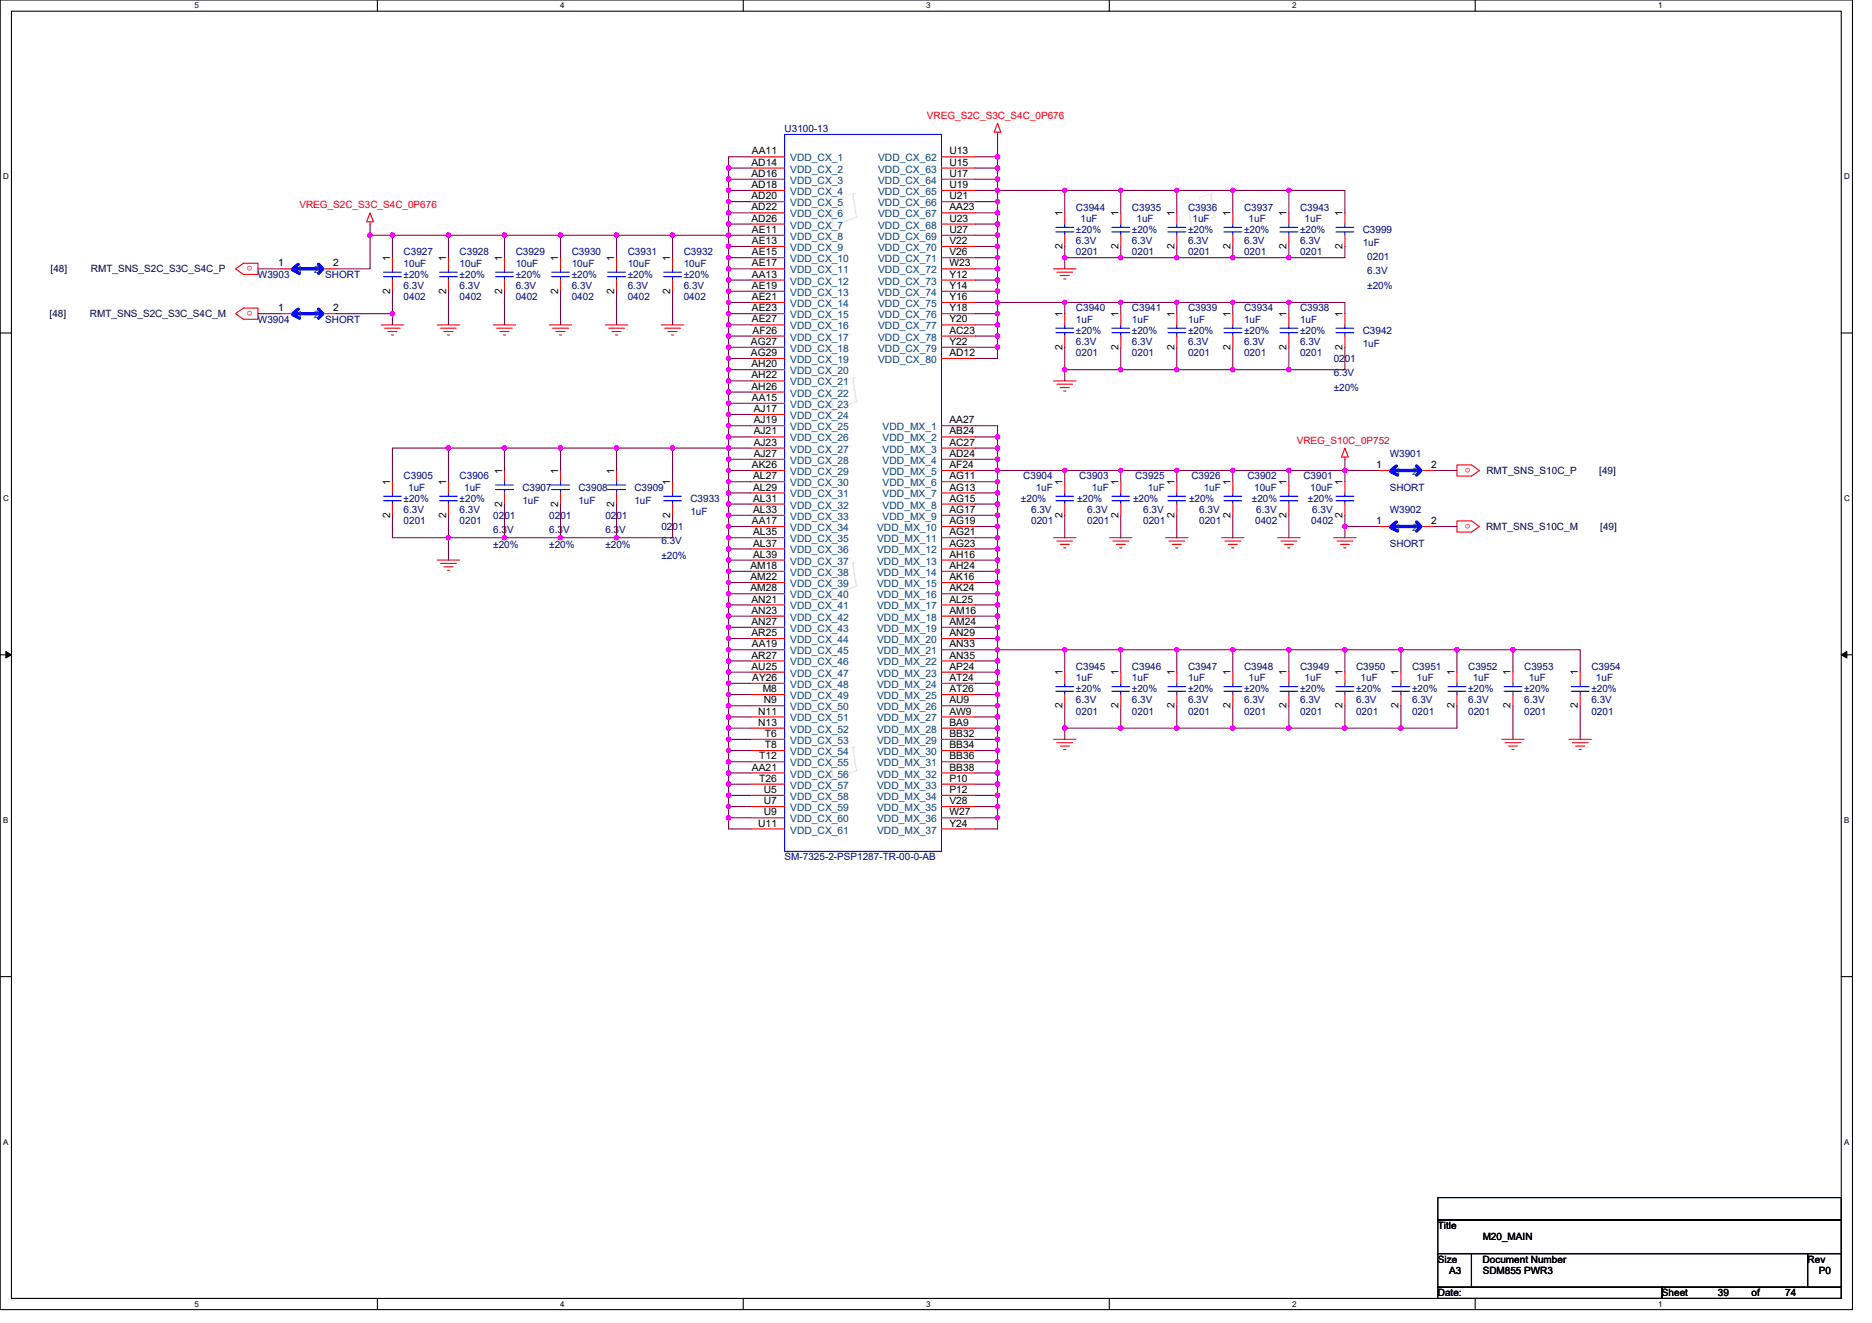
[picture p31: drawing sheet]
<svg xmlns="http://www.w3.org/2000/svg" width="297mm" height="210mm" viewBox="0 0 297 210" stroke-linecap="round" stroke-linejoin="round" font-family="sans-serif">
<defs><g id="words">
<g font-size="1.6" fill="#000080">
<text x="124.5" y="21">U3100-13</text>
<text x="170.7" y="33.4">C3944</text>
<text x="171.4" y="35.2">1uF</text>
<text x="179.6" y="33.4">C3935</text>
<text x="180.3" y="35.2">1uF</text>
<text x="188.5" y="33.4">C3936</text>
<text x="189.2" y="35.2">1uF</text>
<text x="197.4" y="33.4">C3937</text>
<text x="198.1" y="35.2">1uF</text>
<text x="206.3" y="33.4">C3943</text>
<text x="207" y="35.2">1uF</text>
<text x="64" y="40.5">C3927</text>
<text x="72.9" y="40.5">C3928</text>
<text x="81.8" y="40.5">C3929</text>
<text x="90.7" y="40.5">C3930</text>
<text x="99.6" y="40.5">C3931</text>
<text x="108.5" y="40.5">C3932</text>
<text x="170.7" y="40.5">0201</text>
<text x="170.7" y="38.8">6.3V</text>
<text x="170.7" y="37">±20%</text>
<text x="179.6" y="40.5">0201</text>
<text x="179.6" y="38.8">6.3V</text>
<text x="179.6" y="37">±20%</text>
<text x="188.5" y="40.5">0201</text>
<text x="188.5" y="38.8">6.3V</text>
<text x="188.5" y="37">±20%</text>
<text x="197.4" y="40.5">0201</text>
<text x="197.4" y="38.8">6.3V</text>
<text x="197.4" y="37">±20%</text>
<text x="206.3" y="40.5">0201</text>
<text x="206.3" y="38.8">6.3V</text>
<text x="206.3" y="37">±20%</text>
<text x="216.2" y="37">C3999</text>
<text x="216.2" y="39.1">1uF</text>
<text x="217" y="41.3">0201</text>
<text x="40.9" y="44.1">W3903</text>
<text x="51.6" y="44.1">SHORT</text>
<text x="64" y="42.3">10uF</text>
<text x="64" y="47.6">0402</text>
<text x="64" y="45.9">6.3V</text>
<text x="64" y="44.1">±20%</text>
<text x="72.9" y="42.3">10uF</text>
<text x="72.9" y="47.6">0402</text>
<text x="72.9" y="45.9">6.3V</text>
<text x="72.9" y="44.1">±20%</text>
<text x="81.8" y="42.3">10uF</text>
<text x="81.8" y="47.6">0402</text>
<text x="81.8" y="45.9">6.3V</text>
<text x="81.8" y="44.1">±20%</text>
<text x="90.7" y="42.3">10uF</text>
<text x="90.7" y="47.6">0402</text>
<text x="90.7" y="45.9">6.3V</text>
<text x="90.7" y="44.1">±20%</text>
<text x="99.6" y="42.3">10uF</text>
<text x="99.6" y="47.6">0402</text>
<text x="99.6" y="45.9">6.3V</text>
<text x="99.6" y="44.1">±20%</text>
<text x="108.5" y="42.3">10uF</text>
<text x="108.5" y="47.6">0402</text>
<text x="108.5" y="45.9">6.3V</text>
<text x="108.5" y="44.1">±20%</text>
<text x="217" y="43.6">6.3V</text>
<text x="217" y="45.9">±20%</text>
<text x="40.9" y="51.2">W3904</text>
<text x="51.6" y="51.2">SHORT</text>
<text x="170.7" y="49.4">C3940</text>
<text x="170.7" y="51.2">1uF</text>
<text x="170.7" y="53">±20%</text>
<text x="179.6" y="49.4">C3941</text>
<text x="179.6" y="51.2">1uF</text>
<text x="179.6" y="53">±20%</text>
<text x="188.5" y="49.4">C3939</text>
<text x="188.5" y="51.2">1uF</text>
<text x="188.5" y="53">±20%</text>
<text x="197.4" y="49.4">C3934</text>
<text x="197.4" y="51.2">1uF</text>
<text x="197.4" y="53">±20%</text>
<text x="206.3" y="49.4">C3938</text>
<text x="206.3" y="51.2">1uF</text>
<text x="206.3" y="53">±20%</text>
<text x="216.2" y="53">C3942</text>
<text x="170.7" y="56.5">0201</text>
<text x="170.7" y="54.8">6.3V</text>
<text x="179.6" y="56.5">0201</text>
<text x="179.6" y="54.8">6.3V</text>
<text x="188.5" y="56.5">0201</text>
<text x="188.5" y="54.8">6.3V</text>
<text x="197.4" y="56.5">0201</text>
<text x="197.4" y="54.8">6.3V</text>
<text x="206.3" y="56.5">0201</text>
<text x="206.3" y="54.8">6.3V</text>
<text x="211.6" y="57.4">0201</text>
<text x="211.6" y="59.7">6.3V</text>
<text x="216.2" y="55.1">1uF</text>
<text x="211.6" y="62">±20%</text>
<text x="64" y="76.1">C3905</text>
<text x="64.8" y="77.9">1uF</text>
<text x="72.9" y="76.1">C3906</text>
<text x="73.7" y="77.9">1uF</text>
<text x="82.9" y="77.9">C3907</text>
<text x="91.8" y="77.9">C3908</text>
<text x="100.7" y="77.9">C3909</text>
<text x="162.4" y="76.1">C3904</text>
<text x="164.3" y="77.9">1uF</text>
<text x="171.3" y="76.1">C3903</text>
<text x="173.2" y="77.9">1uF</text>
<text x="180.1" y="76.1">C3925</text>
<text x="182.1" y="77.9">1uF</text>
<text x="189" y="76.1">C3926</text>
<text x="191" y="77.9">1uF</text>
<text x="197.9" y="76.1">C3902</text>
<text x="199" y="77.9">10uF</text>
<text x="206.8" y="76.1">C3901</text>
<text x="207.9" y="77.9">10uF</text>
<text x="220.5" y="72.5">W3901</text>
<text x="220.5" y="77.9">SHORT</text>
<text x="64" y="83.2">0201</text>
<text x="64" y="81.4">6.3V</text>
<text x="64" y="79.7">±20%</text>
<text x="72.9" y="83.2">0201</text>
<text x="72.9" y="81.4">6.3V</text>
<text x="72.9" y="79.7">±20%</text>
<text x="78.3" y="82.3">0201</text>
<text x="82.9" y="80">1uF</text>
<text x="87.2" y="82.3">0201</text>
<text x="91.8" y="80">1uF</text>
<text x="96.1" y="82.3">0201</text>
<text x="100.7" y="80">1uF</text>
<text x="109.6" y="79.7">C3933</text>
<text x="109.6" y="81.8">1uF</text>
<text x="162" y="79.7">±20%</text>
<text x="163.6" y="83.2">0201</text>
<text x="163.6" y="81.4">6.3V</text>
<text x="170.9" y="79.7">±20%</text>
<text x="172.5" y="83.2">0201</text>
<text x="172.5" y="81.4">6.3V</text>
<text x="179.8" y="79.7">±20%</text>
<text x="181.4" y="83.2">0201</text>
<text x="181.4" y="81.4">6.3V</text>
<text x="188.7" y="79.7">±20%</text>
<text x="190.3" y="83.2">0201</text>
<text x="190.3" y="81.4">6.3V</text>
<text x="198.6" y="79.7">±20%</text>
<text x="199.2" y="83.2">0402</text>
<text x="199.3" y="81.4">6.3V</text>
<text x="207.5" y="79.7">±20%</text>
<text x="208.1" y="83.2">0402</text>
<text x="208.2" y="81.4">6.3V</text>
<text x="220.5" y="81.4">W3902</text>
<text x="78.3" y="84.6">6.3V</text>
<text x="78.3" y="86.9">±20%</text>
<text x="87.2" y="84.6">6.3V</text>
<text x="87.2" y="86.9">±20%</text>
<text x="96.1" y="84.6">6.3V</text>
<text x="96.1" y="86.9">±20%</text>
<text x="104.9" y="84.1">0201</text>
<text x="104.9" y="86.4">6.3V</text>
<text x="104.9" y="88.7">±20%</text>
<text x="220.5" y="86.8">SHORT</text>
<text x="170.7" y="106.3">C3945</text>
<text x="179.6" y="106.3">C3946</text>
<text x="188.5" y="106.3">C3947</text>
<text x="197.4" y="106.3">C3948</text>
<text x="206.3" y="106.3">C3949</text>
<text x="215.2" y="106.3">C3950</text>
<text x="224.1" y="106.3">C3951</text>
<text x="233" y="106.3">C3952</text>
<text x="241.8" y="106.3">C3953</text>
<text x="252.5" y="106.3">C3954</text>
<text x="170.7" y="108.1">1uF</text>
<text x="170.7" y="113.4">0201</text>
<text x="170.7" y="111.7">6.3V</text>
<text x="170.7" y="109.9">±20%</text>
<text x="179.6" y="108.1">1uF</text>
<text x="179.6" y="113.4">0201</text>
<text x="179.6" y="111.7">6.3V</text>
<text x="179.6" y="109.9">±20%</text>
<text x="188.5" y="108.1">1uF</text>
<text x="188.5" y="113.4">0201</text>
<text x="188.5" y="111.7">6.3V</text>
<text x="188.5" y="109.9">±20%</text>
<text x="197.4" y="113.4">0201</text>
<text x="197.4" y="111.7">6.3V</text>
<text x="197.4" y="109.9">±20%</text>
<text x="198.1" y="108.1">1uF</text>
<text x="206.3" y="113.4">0201</text>
<text x="206.3" y="111.7">6.3V</text>
<text x="206.3" y="109.9">±20%</text>
<text x="207" y="108.1">1uF</text>
<text x="215.2" y="113.4">0201</text>
<text x="215.2" y="111.7">6.3V</text>
<text x="215.2" y="109.9">±20%</text>
<text x="215.9" y="108.1">1uF</text>
<text x="224.1" y="113.4">0201</text>
<text x="224.1" y="111.7">6.3V</text>
<text x="224.1" y="109.9">±20%</text>
<text x="224.8" y="108.1">1uF</text>
<text x="233" y="113.4">0201</text>
<text x="233" y="111.7">6.3V</text>
<text x="233" y="109.9">±20%</text>
<text x="233.7" y="108.1">1uF</text>
<text x="241.8" y="113.4">0201</text>
<text x="241.8" y="111.7">6.3V</text>
<text x="241.8" y="109.9">±20%</text>
<text x="242.6" y="108.1">1uF</text>
<text x="252.5" y="113.4">0201</text>
<text x="252.5" y="111.7">6.3V</text>
<text x="252.5" y="109.9">±20%</text>
<text x="253.2" y="108.1">1uF</text>
<text x="124.5" y="136.5">SM-7325-2-PSP1287-TR-00-0-AB</text>
</g>
<g font-size="1.6" fill="#f00">
<text x="147.1" y="18.8">VREG_S2C_S3C_S4C_0P676</text>
<text x="47.5" y="33.1">VREG_S2C_S3C_S4C_0P676</text>
<text x="40" y="42.2" transform="rotate(180 40 42.2)">o</text>
<text x="40" y="49.4" transform="rotate(180 40 49.4)">o</text>
<text x="205.8" y="70.4">VREG_S10C_0P752</text>
<text x="233.3" y="74.3" transform="rotate(180 233.3 74.3)">o</text>
<text x="233.3" y="83.1" transform="rotate(180 233.3 83.1)">o</text>
</g>
<g font-size="1.6">
<text x="119.2" y="26.3">AD14</text>
<text x="119.2" y="28.1">AD16</text>
<text x="119.2" y="29.8">AD18</text>
<text x="119.3" y="24.5">AA11</text>
<text x="150.6" y="24.5">U13</text>
<text x="150.6" y="26.3">U15</text>
<text x="150.6" y="28.1">U17</text>
<text x="150.6" y="29.8">U19</text>
<text x="119.2" y="31.6">AD20</text>
<text x="119.2" y="33.4">AD22</text>
<text x="119.2" y="35.2">AD26</text>
<text x="150.6" y="31.6">U21</text>
<text x="150.6" y="33.4">AA23</text>
<text x="150.6" y="35.2">U23</text>
<text x="168.6" y="34.3" transform="rotate(-90 168.6 34.3)">1</text>
<text x="177.5" y="34.3" transform="rotate(-90 177.5 34.3)">1</text>
<text x="186.3" y="34.3" transform="rotate(-90 186.3 34.3)">1</text>
<text x="195.2" y="34.3" transform="rotate(-90 195.2 34.3)">1</text>
<text x="204.1" y="34.3" transform="rotate(-90 204.1 34.3)">1</text>
<text x="213" y="34.3" transform="rotate(-90 213 34.3)">1</text>
<text x="61.9" y="41.4" transform="rotate(-90 61.9 41.4)">1</text>
<text x="70.8" y="41.4" transform="rotate(-90 70.8 41.4)">1</text>
<text x="79.7" y="41.4" transform="rotate(-90 79.7 41.4)">1</text>
<text x="88.6" y="41.4" transform="rotate(-90 88.6 41.4)">1</text>
<text x="97.4" y="41.4" transform="rotate(-90 97.4 41.4)">1</text>
<text x="106.3" y="41.4" transform="rotate(-90 106.3 41.4)">1</text>
<text x="119.3" y="37">AE11</text>
<text x="119.3" y="38.7">AE13</text>
<text x="119.3" y="40.5">AE15</text>
<text x="150.6" y="37">U27</text>
<text x="150.6" y="38.7">V22</text>
<text x="150.6" y="40.5">V26</text>
<text x="168.6" y="39.5" transform="rotate(-90 168.6 39.5)">2</text>
<text x="177.5" y="39.5" transform="rotate(-90 177.5 39.5)">2</text>
<text x="186.3" y="39.5" transform="rotate(-90 186.3 39.5)">2</text>
<text x="195.2" y="39.5" transform="rotate(-90 195.2 39.5)">2</text>
<text x="204.1" y="39.5" transform="rotate(-90 204.1 39.5)">2</text>
<text x="213" y="39.5" transform="rotate(-90 213 39.5)">2</text>
<text x="44.1" y="42.3">1</text>
<text x="52.9" y="42.3">2</text>
<text x="61.9" y="46.6" transform="rotate(-90 61.9 46.6)">2</text>
<text x="70.8" y="46.6" transform="rotate(-90 70.8 46.6)">2</text>
<text x="79.7" y="46.6" transform="rotate(-90 79.7 46.6)">2</text>
<text x="88.6" y="46.6" transform="rotate(-90 88.6 46.6)">2</text>
<text x="97.4" y="46.6" transform="rotate(-90 97.4 46.6)">2</text>
<text x="106.3" y="46.6" transform="rotate(-90 106.3 46.6)">2</text>
<text x="119.3" y="42.3">AE17</text>
<text x="119.3" y="44.1">AA13</text>
<text x="119.3" y="45.8">AE19</text>
<text x="119.3" y="47.6">AE21</text>
<text x="150.6" y="42.3">W23</text>
<text x="150.6" y="44.1">Y12</text>
<text x="150.6" y="45.8">Y14</text>
<text x="150.6" y="47.6">Y16</text>
<text x="44.1" y="49.4">1</text>
<text x="52.9" y="49.4">2</text>
<text x="119.3" y="49.4">AE23</text>
<text x="119.3" y="51.2">AE27</text>
<text x="119.4" y="53">AF26</text>
<text x="150.6" y="49.4">Y18</text>
<text x="150.6" y="51.2">Y20</text>
<text x="150.6" y="53">AC23</text>
<text x="168.6" y="50.3" transform="rotate(-90 168.6 50.3)">1</text>
<text x="177.5" y="50.3" transform="rotate(-90 177.5 50.3)">1</text>
<text x="186.3" y="50.3" transform="rotate(-90 186.3 50.3)">1</text>
<text x="195.2" y="50.3" transform="rotate(-90 195.2 50.3)">1</text>
<text x="204.1" y="50.3" transform="rotate(-90 204.1 50.3)">1</text>
<text x="213" y="50.3" transform="rotate(-90 213 50.3)">1</text>
<text x="119.1" y="54.7">AG27</text>
<text x="119.1" y="56.5">AG29</text>
<text x="119.2" y="58.3">AH20</text>
<text x="150.6" y="54.7">Y22</text>
<text x="150.6" y="56.5">AD12</text>
<text x="168.6" y="55.5" transform="rotate(-90 168.6 55.5)">2</text>
<text x="177.5" y="55.5" transform="rotate(-90 177.5 55.5)">2</text>
<text x="186.3" y="55.5" transform="rotate(-90 186.3 55.5)">2</text>
<text x="195.2" y="55.5" transform="rotate(-90 195.2 55.5)">2</text>
<text x="204.1" y="55.5" transform="rotate(-90 204.1 55.5)">2</text>
<text x="213" y="55.5" transform="rotate(-90 213 55.5)">2</text>
<text x="119.2" y="60.1">AH22</text>
<text x="119.2" y="61.8">AH26</text>
<text x="119.3" y="63.6">AA15</text>
<text x="119.6" y="65.4">AJ17</text>
<text x="119.6" y="67.2">AJ19</text>
<text x="119.6" y="69">AJ21</text>
<text x="119.6" y="70.7">AJ23</text>
<text x="150.6" y="67.2">AA27</text>
<text x="150.6" y="69">AB24</text>
<text x="150.6" y="70.7">AC27</text>
<text x="61.9" y="77" transform="rotate(-90 61.9 77)">1</text>
<text x="70.8" y="77" transform="rotate(-90 70.8 77)">1</text>
<text x="79.7" y="75.2" transform="rotate(-90 79.7 75.2)">1</text>
<text x="88.6" y="75.2" transform="rotate(-90 88.6 75.2)">1</text>
<text x="97.4" y="75.2" transform="rotate(-90 97.4 75.2)">1</text>
<text x="106.3" y="77" transform="rotate(-90 106.3 77)">1</text>
<text x="119.3" y="74.3">AK26</text>
<text x="119.5" y="76.1">AL27</text>
<text x="119.5" y="77.9">AL29</text>
<text x="119.6" y="72.5">AJ27</text>
<text x="150.6" y="72.5">AD24</text>
<text x="150.6" y="74.3">AF24</text>
<text x="150.6" y="76.1">AG11</text>
<text x="150.6" y="77.9">AG13</text>
<text x="168.6" y="77" transform="rotate(-90 168.6 77)">1</text>
<text x="177.5" y="77" transform="rotate(-90 177.5 77)">1</text>
<text x="186.3" y="77" transform="rotate(-90 186.3 77)">1</text>
<text x="195.2" y="77" transform="rotate(-90 195.2 77)">1</text>
<text x="204.1" y="77" transform="rotate(-90 204.1 77)">1</text>
<text x="213" y="77" transform="rotate(-90 213 77)">1</text>
<text x="218.4" y="74.3">1</text>
<text x="227.1" y="74.3">2</text>
<text x="61.9" y="82.2" transform="rotate(-90 61.9 82.2)">2</text>
<text x="70.8" y="82.2" transform="rotate(-90 70.8 82.2)">2</text>
<text x="79.7" y="80.4" transform="rotate(-90 79.7 80.4)">2</text>
<text x="88.6" y="80.4" transform="rotate(-90 88.6 80.4)">2</text>
<text x="97.4" y="80.4" transform="rotate(-90 97.4 80.4)">2</text>
<text x="106.3" y="82.2" transform="rotate(-90 106.3 82.2)">2</text>
<text x="119.3" y="83.2">AA17</text>
<text x="119.5" y="79.6">AL31</text>
<text x="119.5" y="81.4">AL33</text>
<text x="150.6" y="83.2">AG19</text>
<text x="150.6" y="79.6">AG15</text>
<text x="150.6" y="81.4">AG17</text>
<text x="168.6" y="82.2" transform="rotate(-90 168.6 82.2)">2</text>
<text x="177.5" y="82.2" transform="rotate(-90 177.5 82.2)">2</text>
<text x="186.3" y="82.2" transform="rotate(-90 186.3 82.2)">2</text>
<text x="195.2" y="82.2" transform="rotate(-90 195.2 82.2)">2</text>
<text x="204.1" y="82.2" transform="rotate(-90 204.1 82.2)">2</text>
<text x="213" y="82.2" transform="rotate(-90 213 82.2)">2</text>
<text x="218.4" y="83.2">1</text>
<text x="227.1" y="83.2">2</text>
<text x="119.5" y="85">AL35</text>
<text x="119.5" y="86.7">AL37</text>
<text x="119.5" y="88.5">AL39</text>
<text x="150.6" y="85">AG21</text>
<text x="150.6" y="86.7">AG23</text>
<text x="150.6" y="88.5">AH16</text>
<text x="119.1" y="90.3">AM18</text>
<text x="119.1" y="92.1">AM22</text>
<text x="119.1" y="93.9">AM28</text>
<text x="119.2" y="95.6">AN21</text>
<text x="150.6" y="90.3">AH24</text>
<text x="150.6" y="92.1">AK16</text>
<text x="150.6" y="93.9">AK24</text>
<text x="150.6" y="95.6">AL25</text>
<text x="119.2" y="97.4">AN23</text>
<text x="119.2" y="99.2">AN27</text>
<text x="119.2" y="101">AR25</text>
<text x="150.6" y="97.4">AM16</text>
<text x="150.6" y="99.2">AM24</text>
<text x="150.6" y="101">AN29</text>
<text x="119.2" y="104.5">AR27</text>
<text x="119.2" y="106.3">AU25</text>
<text x="119.3" y="102.7">AA19</text>
<text x="150.6" y="102.7">AN33</text>
<text x="150.6" y="104.5">AN35</text>
<text x="150.6" y="106.3">AP24</text>
<text x="168.6" y="107.2" transform="rotate(-90 168.6 107.2)">1</text>
<text x="177.5" y="107.2" transform="rotate(-90 177.5 107.2)">1</text>
<text x="186.3" y="107.2" transform="rotate(-90 186.3 107.2)">1</text>
<text x="195.2" y="107.2" transform="rotate(-90 195.2 107.2)">1</text>
<text x="204.1" y="107.2" transform="rotate(-90 204.1 107.2)">1</text>
<text x="213" y="107.2" transform="rotate(-90 213 107.2)">1</text>
<text x="221.9" y="107.2" transform="rotate(-90 221.9 107.2)">1</text>
<text x="230.8" y="107.2" transform="rotate(-90 230.8 107.2)">1</text>
<text x="239.7" y="107.2" transform="rotate(-90 239.7 107.2)">1</text>
<text x="250.4" y="107.2" transform="rotate(-90 250.4 107.2)">1</text>
<text x="119.4" y="108.1">AY26</text>
<text x="120.3" y="113.4">N11</text>
<text x="121" y="109.9">M8</text>
<text x="121.2" y="111.6">N9</text>
<text x="150.6" y="108.1">AT24</text>
<text x="150.6" y="109.9">AT26</text>
<text x="150.6" y="111.6">AU9</text>
<text x="150.6" y="113.4">AW9</text>
<text x="168.6" y="112.4" transform="rotate(-90 168.6 112.4)">2</text>
<text x="177.5" y="112.4" transform="rotate(-90 177.5 112.4)">2</text>
<text x="186.3" y="112.4" transform="rotate(-90 186.3 112.4)">2</text>
<text x="195.2" y="112.4" transform="rotate(-90 195.2 112.4)">2</text>
<text x="204.1" y="112.4" transform="rotate(-90 204.1 112.4)">2</text>
<text x="213" y="112.4" transform="rotate(-90 213 112.4)">2</text>
<text x="221.9" y="112.4" transform="rotate(-90 221.9 112.4)">2</text>
<text x="230.8" y="112.4" transform="rotate(-90 230.8 112.4)">2</text>
<text x="239.7" y="112.4" transform="rotate(-90 239.7 112.4)">2</text>
<text x="250.4" y="112.4" transform="rotate(-90 250.4 112.4)">2</text>
<text x="120.3" y="115.2">N13</text>
<text x="121.4" y="117">T6</text>
<text x="121.4" y="118.7">T8</text>
<text x="150.6" y="115.2">BA9</text>
<text x="150.6" y="117">BB32</text>
<text x="150.6" y="118.7">BB34</text>
<text x="119.3" y="122.3">AA21</text>
<text x="120.5" y="120.5">T12</text>
<text x="120.5" y="124.1">T26</text>
<text x="121.2" y="125.9">U5</text>
<text x="150.6" y="120.5">BB36</text>
<text x="150.6" y="122.3">BB38</text>
<text x="150.6" y="124.1">P10</text>
<text x="150.6" y="125.9">P12</text>
<text x="120.3" y="131.2">U11</text>
<text x="121.2" y="127.6">U7</text>
<text x="121.2" y="129.4">U9</text>
<text x="150.6" y="127.6">V28</text>
<text x="150.6" y="129.4">W27</text>
<text x="150.6" y="131.2">Y24</text>
<text x="228.1" y="195.1">Title</text>
<text x="235.3" y="196.8">M20_MAIN</text>
<text x="228.1" y="200.4">Size</text>
<text x="229.9" y="202.2">A3</text>
<text x="235.3" y="200.4">Document Number</text>
<text x="235.3" y="202.2">SDM855 PWR3</text>
<text x="286.8" y="200.4">Rev</text>
<text x="288.6" y="202.2">P0</text>
<text x="228.1" y="205.7">Date:</text>
<text x="263.7" y="205.7">Sheet</text>
<text x="272.6" y="205.7">39</text>
<text x="277.9" y="205.7">of</text>
<text x="283.3" y="205.7">74</text>
</g>
<g font-size="1.6" fill="#004080">
<text x="125.4" y="25.6">VDD_CX_1</text>
<text x="125.4" y="27.4">VDD_CX_2</text>
<text x="125.4" y="29.2">VDD_CX_3</text>
<text x="139.3" y="25.6">VDD_CX_62</text>
<text x="139.3" y="27.4">VDD_CX_63</text>
<text x="139.3" y="29.2">VDD_CX_64</text>
<text x="125.4" y="30.9">VDD_CX_4</text>
<text x="125.4" y="32.7">VDD_CX_5</text>
<text x="125.4" y="34.5">VDD_CX_6</text>
<text x="139.3" y="30.9">VDD_CX_65</text>
<text x="139.3" y="32.7">VDD_CX_66</text>
<text x="139.3" y="34.5">VDD_CX_67</text>
<text x="125.4" y="36.3">VDD_CX_7</text>
<text x="125.4" y="38.1">VDD_CX_8</text>
<text x="125.4" y="39.8">VDD_CX_9</text>
<text x="125.4" y="41.6">VDD_CX_10</text>
<text x="139.3" y="36.3">VDD_CX_68</text>
<text x="139.3" y="38.1">VDD_CX_69</text>
<text x="139.3" y="39.8">VDD_CX_70</text>
<text x="139.3" y="41.6">VDD_CX_71</text>
<text x="47.2" y="43.4">1</text>
<text x="49.8" y="43.4">2</text>
<text x="125.4" y="43.4">VDD_CX_11</text>
<text x="125.4" y="45.2">VDD_CX_12</text>
<text x="125.4" y="46.9">VDD_CX_13</text>
<text x="139.3" y="43.4">VDD_CX_72</text>
<text x="139.3" y="45.2">VDD_CX_73</text>
<text x="139.3" y="46.9">VDD_CX_74</text>
<text x="47.2" y="50.5">1</text>
<text x="49.8" y="50.5">2</text>
<text x="125.4" y="48.7">VDD_CX_14</text>
<text x="125.4" y="50.5">VDD_CX_15</text>
<text x="125.4" y="52.3">VDD_CX_16</text>
<text x="139.3" y="48.7">VDD_CX_75</text>
<text x="139.3" y="50.5">VDD_CX_76</text>
<text x="139.3" y="52.3">VDD_CX_77</text>
<text x="125.4" y="54.1">VDD_CX_17</text>
<text x="125.4" y="55.8">VDD_CX_18</text>
<text x="125.4" y="57.6">VDD_CX_19</text>
<text x="125.4" y="59.4">VDD_CX_20</text>
<text x="139.3" y="54.1">VDD_CX_78</text>
<text x="139.3" y="55.8">VDD_CX_79</text>
<text x="139.3" y="57.6">VDD_CX_80</text>
<text x="125.4" y="61.2">VDD_CX_21</text>
<text x="125.4" y="62.9">VDD_CX_22</text>
<text x="125.4" y="64.7">VDD_CX_23</text>
<text x="125.4" y="66.5">VDD_CX_24</text>
<text x="125.4" y="68.3">VDD_CX_25</text>
<text x="125.4" y="70.1">VDD_CX_26</text>
<text x="125.4" y="71.8">VDD_CX_27</text>
<text x="140.1" y="68.3">VDD_MX_1</text>
<text x="140.1" y="70.1">VDD_MX_2</text>
<text x="140.1" y="71.8">VDD_MX_3</text>
<text x="125.4" y="73.6">VDD_CX_28</text>
<text x="125.4" y="75.4">VDD_CX_29</text>
<text x="125.4" y="77.2">VDD_CX_30</text>
<text x="140.1" y="73.6">VDD_MX_4</text>
<text x="140.1" y="75.4">VDD_MX_5</text>
<text x="140.1" y="77.2">VDD_MX_6</text>
<text x="221.4" y="75.4">1</text>
<text x="224.1" y="75.4">2</text>
<text x="125.4" y="79">VDD_CX_31</text>
<text x="125.4" y="80.7">VDD_CX_32</text>
<text x="125.4" y="82.5">VDD_CX_33</text>
<text x="140.1" y="79">VDD_MX_7</text>
<text x="140.1" y="80.7">VDD_MX_8</text>
<text x="140.1" y="82.5">VDD_MX_9</text>
<text x="125.4" y="84.3">VDD_CX_34</text>
<text x="125.4" y="86.1">VDD_CX_35</text>
<text x="125.4" y="87.8">VDD_CX_36</text>
<text x="125.4" y="89.6">VDD_CX_37</text>
<text x="139.2" y="84.3">VDD_MX_10</text>
<text x="139.2" y="86.1">VDD_MX_11</text>
<text x="139.2" y="87.8">VDD_MX_12</text>
<text x="139.2" y="89.6">VDD_MX_13</text>
<text x="221.4" y="84.3">1</text>
<text x="224.1" y="84.3">2</text>
<text x="125.4" y="91.4">VDD_CX_38</text>
<text x="125.4" y="93.2">VDD_CX_39</text>
<text x="125.4" y="95">VDD_CX_40</text>
<text x="139.2" y="91.4">VDD_MX_14</text>
<text x="139.2" y="93.2">VDD_MX_15</text>
<text x="139.2" y="95">VDD_MX_16</text>
<text x="125.4" y="96.7">VDD_CX_41</text>
<text x="125.4" y="98.5">VDD_CX_42</text>
<text x="125.4" y="100.3">VDD_CX_43</text>
<text x="139.2" y="96.7">VDD_MX_17</text>
<text x="139.2" y="98.5">VDD_MX_18</text>
<text x="139.2" y="100.3">VDD_MX_19</text>
<text x="125.4" y="102.1">VDD_CX_44</text>
<text x="125.4" y="103.8">VDD_CX_45</text>
<text x="125.4" y="105.6">VDD_CX_46</text>
<text x="125.4" y="107.4">VDD_CX_47</text>
<text x="139.2" y="102.1">VDD_MX_20</text>
<text x="139.2" y="103.8">VDD_MX_21</text>
<text x="139.2" y="105.6">VDD_MX_22</text>
<text x="139.2" y="107.4">VDD_MX_23</text>
<text x="125.4" y="109.2">VDD_CX_48</text>
<text x="125.4" y="111">VDD_CX_49</text>
<text x="125.4" y="112.7">VDD_CX_50</text>
<text x="139.2" y="109.2">VDD_MX_24</text>
<text x="139.2" y="111">VDD_MX_25</text>
<text x="139.2" y="112.7">VDD_MX_26</text>
<text x="125.4" y="114.5">VDD_CX_51</text>
<text x="125.4" y="116.3">VDD_CX_52</text>
<text x="125.4" y="118.1">VDD_CX_53</text>
<text x="125.4" y="119.8">VDD_CX_54</text>
<text x="139.2" y="114.5">VDD_MX_27</text>
<text x="139.2" y="116.3">VDD_MX_28</text>
<text x="139.2" y="118.1">VDD_MX_29</text>
<text x="139.2" y="119.8">VDD_MX_30</text>
<text x="125.4" y="121.6">VDD_CX_55</text>
<text x="125.4" y="123.4">VDD_CX_56</text>
<text x="125.4" y="125.2">VDD_CX_57</text>
<text x="139.2" y="121.6">VDD_MX_31</text>
<text x="139.2" y="123.4">VDD_MX_32</text>
<text x="139.2" y="125.2">VDD_MX_33</text>
<text x="125.4" y="127">VDD_CX_58</text>
<text x="125.4" y="128.7">VDD_CX_59</text>
<text x="125.4" y="130.5">VDD_CX_60</text>
<text x="139.2" y="127">VDD_MX_34</text>
<text x="139.2" y="128.7">VDD_MX_35</text>
<text x="139.2" y="130.5">VDD_MX_36</text>
<text x="125.4" y="132.3">VDD_CX_61</text>
<text x="139.2" y="132.3">VDD_MX_37</text>
</g>
<g font-size="1.6" fill="#000040">
<text x="8" y="43.2">[48]</text>
<text x="14.4" y="43.2">RMT_SNS_S2C_S3C_S4C_P</text>
<text x="7.9" y="50.3">[48]</text>
<text x="14.3" y="50.3">RMT_SNS_S2C_S3C_S4C_M</text>
<text x="235.9" y="75.2">RMT_SNS_S10C_P</text>
<text x="253.8" y="75.2">[49]</text>
<text x="235.8" y="84.1">RMT_SNS_S10C_M</text>
<text x="253.9" y="84.1">[49]</text>
</g>
<g font-size="1.3">
<text x="30.8" y="1.3">5</text>
<text x="88.9" y="1.3">4</text>
<text x="147" y="1.3">3</text>
<text x="205" y="1.3">2</text>
<text x="263.1" y="1.3">1</text>
<text x=".5" y="28.4">D</text>
<text x="292.6" y="28.4">D</text>
<text x=".5" y="79.5">C</text>
<text x="292.6" y="79.5">C</text>
<text x=".5" y="130.6">B</text>
<text x="292.6" y="130.6">B</text>
<text x=".5" y="181.7">A</text>
<text x="292.6" y="181.7">A</text>
<text x="30.8" y="207.4">5</text>
<text x="88.9" y="207.4">4</text>
<text x="147" y="207.4">3</text>
<text x="205" y="207.4">2</text>
<text x="263.1" y="207.4">1</text>
</g>
</g></defs>
<path d="M0 0h293.9v207.9h-293.9zM1.8 1.8h290.4v204.3h-290.4z" fill="none" stroke="#000" stroke-width=".17"/>
<g fill="#fff">
<path d="M30.8 .2h.7v1.4h-.7z"/>
<path d="M30.8 206.3h.7v1.4h-.7z"/>
</g>
<path d="M59.9 0v1.8M59.9 206.1v1.8" fill="none" stroke="#000" stroke-width=".17"/>
<g fill="#fff">
<path d="M88.9 .2h.7v1.4h-.7z"/>
<path d="M88.9 206.3h.7v1.4h-.7z"/>
</g>
<path d="M117.9 0v1.8M117.9 206.1v1.8" fill="none" stroke="#000" stroke-width=".17"/>
<g fill="#fff">
<path d="M147 .2h.7v1.4h-.7z"/>
<path d="M147 206.3h.7v1.4h-.7z"/>
</g>
<path d="M176 0v1.8M176 206.1v1.8" fill="none" stroke="#000" stroke-width=".17"/>
<g fill="#fff">
<path d="M205 .2h.7v1.4h-.7z"/>
<path d="M205 206.3h.7v1.4h-.7z"/>
</g>
<path d="M234.1 0v1.8M234.1 206.1v1.8" fill="none" stroke="#000" stroke-width=".17"/>
<g fill="#fff">
<path d="M263.1 .2h.7v1.4h-.7z"/>
<path d="M263.1 206.3h.7v1.4h-.7z"/>
<path d="M.5 27.3h.9v1.4h-.9z"/>
<path d="M292.6 27.3h.9v1.4h-.9z"/>
<path d="M.5 78.4h.9v1.4h-.9z"/>
<path d="M292.6 78.4h.9v1.4h-.9z"/>
</g>
<path d="M0 52.9h1.8M292.2 52.9h1.7" fill="none" stroke="#000" stroke-width=".17"/>
<g fill="#fff">
<path d="M.5 129.5h.8v1.4h-.8z"/>
<path d="M292.6 129.5h.9v1.4h-.9z"/>
</g>
<path d="M0 103.9h1.8M292.2 103.9h1.7" fill="none" stroke="#000" stroke-width=".17"/>
<path d="M.9 103.4l.9 .5-.9 .5zM292.2 103.9l.8-.5v1z" fill="#000" stroke="#000" stroke-width=".16"/>
<g fill="#fff">
<path d="M.5 180.5h.8v1.4h-.8z"/>
<path d="M292.6 180.5h.9v1.4h-.9z"/>
</g>
<path d="M0 155h1.8M292.2 155h1.7M228.2 190.1h64v3.5h-64zM228.2 193.6h64v5.4h-64zM228.2 199h5.3v5.3h-5.3zM233.5 199h53.3v5.3h-53.3zM286.8 199h5.4v5.3h-5.4zM228.2 204.3h35.5v1.8h-35.5zM263.7 204.3h28.5v1.8h-28.5z" fill="none" stroke="#000" stroke-width=".17"/>
<g fill="none" stroke="#f00" stroke-width=".17">
<path d="M158.3 19.6l.5 1.4h-1zM58.7 33.8l.5 1.4h-1zM58.7 35.2v.4M119.2 24.9h5.3M119.2 26.7h5.3M119.2 28.4h5.3M119.2 30.2h5.3M119.2 32h5.3M119.2 33.8h5.3M119.2 35.6h5.3M119.2 37.3h5.3M119.2 39.1h5.3"/>
<path d="M149.4 24.9h5.3M149.4 26.7h5.3M149.4 28.4h5.3M149.4 30.2h5.3M149.4 32h5.3M149.4 33.8h5.3M149.4 35.6h5.3M149.4 37.3h5.3M149.4 39.1h5.3M158.3 21v.3M168.9 33.8v1.8M168.9 37.3v1.8"/>
<path d="M177.8 33.8v1.8M177.8 37.3v1.8M186.7 33.8v1.8M186.7 37.3v1.8M195.6 33.8v1.8M195.6 37.3v1.8M204.5 33.8v1.8M204.5 37.3v1.8M213.4 33.8v1.8M213.4 37.3v1.8M37.4 42.7l1.2-.9h2.3v1.8h-2.3zM37.4 49.8l1.2-.9h2.3v1.8h-2.3z"/>
<path d="M44.5 42.7h1.8M44.5 49.8h1.8M51.6 42.7h1.8M51.6 49.8h1.8M60.5 51.6h3.5M61 52.1h2.5M61.5 52.6h1.5M62.1 53.2h.3M62.3 40.9v1.8M62.3 44.4v1.8M69.4 51.6h3.5M69.9 52.1h2.5"/>
<path d="M70.4 52.6h1.5M71 53.2h.3M71.2 40.9v1.8M71.2 44.4v1.8M78.3 51.6h3.5M78.8 52.1h2.5M79.3 52.6h1.5M79.9 53.2h.3M80 40.9v1.8M80 44.4v1.8M87.2 51.6h3.5M87.7 52.1h2.5"/>
<path d="M88.2 52.6h1.5M88.8 53.2h.3M88.9 40.9v1.8M88.9 44.4v1.8M96.1 51.6h3.5M96.6 52.1h2.5M97.1 52.6h1.4M97.7 53.2h.3M97.8 40.9v1.8M97.8 44.4v1.8M104.9 51.6h3.6M105.5 52.1h2.5"/>
<path d="M106 52.6h1.4M106.5 53.2h.4M106.7 40.9v1.8M106.7 44.4v1.8M119.2 40.9h5.3M119.2 42.7h5.3M119.2 44.4h5.3M119.2 46.2h5.3M119.2 48h5.3M119.2 49.8h5.3M119.2 51.6h5.3M119.2 53.3h5.3"/>
<path d="M119.2 55.1h5.3M119.2 56.9h5.3M119.2 58.7h5.3M149.4 40.9h5.3M149.4 42.7h5.3M149.4 44.4h5.3M149.4 46.2h5.3M149.4 48h5.3M149.4 49.8h5.3M149.4 51.6h5.3M149.4 53.3h5.3M149.4 55.1h5.3"/>
<path d="M149.4 56.9h5.3M167.2 42.7h3.5M167.7 43.2h2.5M168.2 43.7h1.5M168.8 44.3h.3M168.9 49.8v1.8M168.9 53.3v1.8M177.8 49.8v1.8M177.8 53.3v1.8M186.7 49.8v1.8M186.7 53.3v1.8M195.6 49.8v1.8"/>
<path d="M195.6 53.3v1.8M204.5 49.8v1.8M204.5 53.3v1.8M213.4 49.8v1.8M213.4 53.3v1.8M62.3 76.5v1.7M71.2 76.5v1.7M80 74.7v1.8M80 78.2v1.8M88.9 74.7v1.8M88.9 78.2v1.8M97.8 74.7v1.8"/>
<path d="M97.8 78.2v1.8M106.7 76.5v1.7M119.2 60.5h5.3M119.2 62.2h5.3M119.2 64h5.3M119.2 65.8h5.3M119.2 67.6h5.3M119.2 69.3h5.3M119.2 71.1h5.3M119.2 72.9h5.3M119.2 74.7h5.3M119.2 76.5h5.3"/>
<path d="M119.2 78.2h5.3M149.4 67.6h5.3M149.4 69.3h5.3M149.4 71.1h5.3M149.4 72.9h5.3M149.4 74.7h5.3M149.4 76.5h5.3M149.4 78.2h5.3M167.2 60.5h3.5M167.7 61h2.5M168.2 61.5h1.5M168.8 62.1h.3"/>
<path d="M168.9 76.5v1.7M177.8 76.5v1.7M186.7 76.5v1.7M195.6 76.5v1.7M204.5 76.5v1.7M213.4 71.1l.5 1.4h-1zM213.4 72.5v.4M213.4 76.5v1.7M218.7 74.7h1.8M225.8 74.7h1.8M231.2 73.8h2.3l1.2 .9-1.2 .9h-2.3zM62.3 80v1.8"/>
<path d="M69.4 88.9h3.5M69.9 89.4h2.5M70.4 90h1.5M71 90.5h.3M71.2 80v1.8M106.7 80v1.8M119.2 80h5.3M119.2 81.8h5.3M119.2 83.6h5.3M119.2 85.3h5.3M119.2 87.1h5.3M119.2 88.9h5.3"/>
<path d="M119.2 90.7h5.3M119.2 92.5h5.3M119.2 94.2h5.3M119.2 96h5.3M119.2 97.8h5.3M119.2 99.6h5.3M149.4 80h5.3M149.4 81.8h5.3M149.4 83.6h5.3M149.4 85.3h5.3M149.4 87.1h5.3M149.4 88.9h5.3"/>
<path d="M149.4 90.7h5.3M149.4 92.5h5.3M149.4 94.2h5.3M149.4 96h5.3M149.4 97.8h5.3M149.4 99.6h5.3M167.2 85.3h3.5M167.7 85.9h2.5M168.2 86.4h1.5M168.8 87h.3M168.9 80v1.8M176.1 85.3h3.5"/>
<path d="M176.6 85.9h2.5M177.1 86.4h1.5M177.7 87h.3M177.8 80v1.8M185 85.3h3.5M185.5 85.9h2.5M186 86.4h1.4M186.6 87h.3M186.7 80v1.8M193.8 85.3h3.6M194.4 85.9h2.5M194.9 86.4h1.4"/>
<path d="M195.4 87h.4M195.6 80v1.8M202.7 85.3h3.6M203.3 85.9h2.5M203.8 86.4h1.4M204.3 87h.4M204.5 80v1.8M211.6 85.3h3.6M212.2 85.9h2.4M212.7 86.4h1.4M213.2 87h.4M213.4 80v1.8"/>
<path d="M218.7 83.6h1.8M225.8 83.6h1.8M231.2 82.7h2.3l1.2 .9-1.2 .9h-2.3zM119.2 101.3h5.3M119.2 103.1h5.3M119.2 104.9h5.3M119.2 106.7h5.3M119.2 108.5h5.3M119.2 110.2h5.3M119.2 112h5.3M119.2 113.8h5.3M119.2 115.6h5.3"/>
<path d="M119.2 117.3h5.3M119.2 119.1h5.3M149.4 101.3h5.3M149.4 103.1h5.3M149.4 104.9h5.3M149.4 106.7h5.3M149.4 108.5h5.3M149.4 110.2h5.3M149.4 112h5.3M149.4 113.8h5.3M149.4 115.6h5.3M149.4 117.3h5.3"/>
<path d="M149.4 119.1h5.3M167.2 117.3h3.5M167.7 117.9h2.5M168.2 118.4h1.5M168.8 119h.3M168.9 106.7v1.8M168.9 110.2v1.8M177.8 106.7v1.8M177.8 110.2v1.8M186.7 106.7v1.8M186.7 110.2v1.8M195.6 106.7v1.8"/>
<path d="M195.6 110.2v1.8M204.5 106.7v1.8M204.5 110.2v1.8M213.4 106.7v1.8M213.4 110.2v1.8M222.3 106.7v1.8M222.3 110.2v1.8M231.2 106.7v1.8M231.2 110.2v1.8M238.3 117.3h3.5M238.8 117.9h2.5M239.3 118.4h1.5"/>
<path d="M239.9 119h.3M240.1 106.7v1.8M240.1 110.2v1.8M249 117.3h3.5M249.5 117.9h2.5M250 118.4h1.5M250.6 119h.3M250.7 106.7v1.8M250.7 110.2v1.8M119.2 120.9h5.3M119.2 122.7h5.3M119.2 124.5h5.3"/>
<path d="M119.2 126.2h5.3M119.2 128h5.3M119.2 129.8h5.3M119.2 131.6h5.3M149.4 120.9h5.3M149.4 122.7h5.3M149.4 124.5h5.3M149.4 126.2h5.3M149.4 128h5.3M149.4 129.8h5.3M149.4 131.6h5.3"/>
</g>
<g fill="none" stroke="#00f" stroke-width=".17">
<path d="M124.5 21.3h24.9v113.8h-24.9zM167.5 36.1h2.9M167.5 36.8h2.9M168.9 35.6v.5M168.9 36.8v.5M176.4 36.1h2.9M176.4 36.8h2.9M177.8 35.6v.5M177.8 36.8v.5M185.3 36.1h2.8M185.3 36.8h2.8M186.7 35.6v.5"/>
<path d="M186.7 36.8v.5M194.2 36.1h2.8M194.2 36.8h2.8M195.6 35.6v.5M195.6 36.8v.5M203.1 36.1h2.8M203.1 36.8h2.8M204.5 35.6v.5M204.5 36.8v.5M212 36.1h2.8M212 36.8h2.8M213.4 35.6v.5"/>
<path d="M213.4 36.8v.5M60.9 43.2h2.8M60.9 43.9h2.8M62.3 42.7v.5M62.3 43.9v.5M69.7 43.2h2.9M69.7 43.9h2.9M71.2 42.7v.5M71.2 43.9v.5M78.6 43.2h2.9M78.6 43.9h2.9M80 42.7v.5"/>
<path d="M80 43.9v.5M87.5 43.2h2.9M87.5 43.9h2.9M88.9 42.7v.5M88.9 43.9v.5M96.4 43.2h2.8M96.4 43.9h2.8M97.8 42.7v.5M97.8 43.9v.5M105.3 43.2h2.8M105.3 43.9h2.8M106.7 42.7v.5"/>
<path d="M106.7 43.9v.5M167.5 52.1h2.9M167.5 52.8h2.9M168.9 51.6v.5M168.9 52.8v.5M176.4 52.1h2.9M176.4 52.8h2.9M177.8 51.6v.5M177.8 52.8v.5M185.3 52.1h2.8M185.3 52.8h2.8M186.7 51.6v.5"/>
<path d="M186.7 52.8v.5M194.2 52.1h2.8M194.2 52.8h2.8M195.6 51.6v.5M195.6 52.8v.5M203.1 52.1h2.8M203.1 52.8h2.8M204.5 51.6v.5M204.5 52.8v.5M212 52.1h2.8M212 52.8h2.8M213.4 51.6v.5"/>
<path d="M213.4 52.8v.5M60.9 78.8h2.8M60.9 79.5h2.8M62.3 78.2v.6M62.3 79.5v.5M69.7 78.8h2.9M69.7 79.5h2.9M71.2 78.2v.6M71.2 79.5v.5M78.6 77h2.9M78.6 77.7h2.9M80 76.5v.5"/>
<path d="M80 77.7v.5M87.5 77h2.9M87.5 77.7h2.9M88.9 76.5v.5M88.9 77.7v.5M96.4 77h2.8M96.4 77.7h2.8M97.8 76.5v.5M97.8 77.7v.5M105.3 78.8h2.8M105.3 79.5h2.8M106.7 78.2v.6"/>
<path d="M106.7 79.5v.5M167.5 78.8h2.9M167.5 79.5h2.9M168.9 78.2v.6M168.9 79.5v.5M176.4 78.8h2.9M176.4 79.5h2.9M177.8 78.2v.6M177.8 79.5v.5M185.3 78.8h2.8M185.3 79.5h2.8M186.7 78.2v.6"/>
<path d="M186.7 79.5v.5M194.2 78.8h2.8M194.2 79.5h2.8M195.6 78.2v.6M195.6 79.5v.5M203.1 78.8h2.8M203.1 79.5h2.8M204.5 78.2v.6M204.5 79.5v.5M212 78.8h2.8M212 79.5h2.8M213.4 78.2v.6"/>
<path d="M213.4 79.5v.5M167.5 109h2.9M167.5 109.7h2.9M168.9 108.5v.5M168.9 109.7v.5M176.4 109h2.9M176.4 109.7h2.9M177.8 108.5v.5M177.8 109.7v.5M185.3 109h2.8M185.3 109.7h2.8M186.7 108.5v.5"/>
<path d="M186.7 109.7v.5M194.2 109h2.8M194.2 109.7h2.8M195.6 108.5v.5M195.6 109.7v.5M203.1 109h2.8M203.1 109.7h2.8M204.5 108.5v.5M204.5 109.7v.5M212 109h2.8M212 109.7h2.8M213.4 108.5v.5"/>
<path d="M213.4 109.7v.5M220.9 109h2.8M220.9 109.7h2.8M222.3 108.5v.5M222.3 109.7v.5M229.8 109h2.8M229.8 109.7h2.8M231.2 108.5v.5M231.2 109.7v.5M238.7 109h2.8M238.7 109.7h2.8M240.1 108.5v.5"/>
<path d="M240.1 109.7v.5M249.3 109h2.9M249.3 109.7h2.9M250.7 108.5v.5M250.7 109.7v.5"/>
</g>
<g fill="none" stroke="#00f" stroke-width=".53">
<path d="M46.4 42.8l1.1 .6M46.4 50l1.1 .5M46.8 42.7h3.9M46.8 49.8h3.9M47.3 42l-.9 .7M47.3 49.1l-.9 .7M50.5 42l.6 .5M50.5 49.1l.6 .5M51.2 42.7l-.7 .7M51.2 49.8l-.7 .7M220.7 74.8l1.1 .6M221 74.7h4"/>
<path d="M221.6 74l-.9 .7M224.8 74l.5 .5M225.5 74.7l-.7 .7M220.7 83.7l1.1 .6M221 83.6h4M221.6 82.8l-.9 .8M224.8 82.8l.5 .6M225.5 83.6l-.7 .7"/>
</g>
<g fill="none" stroke="#800040" stroke-width=".17">
<path d="M58.7 37.3h3.6M58.7 35.6v1.7M58.7 37.3v5.4h-5.3M62.3 37.3h8.9M62.3 37.3v3.6M71.2 37.3h8.8M71.2 37.3v3.6M80 37.3h8.9M80 37.3v3.6M88.9 37.3v3.6M88.9 37.3h8.9M97.8 37.3h8.9"/>
<path d="M97.8 37.3v3.6M106.7 37.3v3.6M106.7 37.3h8.9M115.6 26.7h3.6M115.6 28.4h3.6M115.6 30.2h3.6M115.6 32h3.6M115.6 33.8h3.6M115.6 35.6h3.6M115.6 37.3h3.6M115.6 39.1h3.6M115.6 26.7v1.7"/>
<path d="M115.6 28.4v1.8M115.6 30.2v1.8M115.6 32v1.8M115.6 33.8v1.8M115.6 35.6v1.7M115.6 37.3v1.8M115.6 39.1v1.8M119.2 24.9h-3.6v1.8M154.7 24.9h3.6M154.7 26.7h3.6M154.7 28.4h3.6M154.7 30.2h3.6"/>
<path d="M154.7 32h3.6M154.7 33.8h3.6M154.7 35.6h3.6M154.7 37.3h3.6M154.7 39.1h3.6M158.3 24.9v1.8M158.3 26.7v1.7M158.3 28.4v1.8M158.3 30.2v1.8M158.3 32v1.8M158.3 33.8v1.8M158.3 35.6v1.7"/>
<path d="M158.3 37.3v1.8M158.3 39.1v1.8M158.3 21.3v3.6M158.3 30.2h10.6M168.9 30.2h8.9M168.9 30.2v3.6M168.9 39.1v1.8M177.8 30.2h8.9M177.8 30.2v3.6M177.8 39.1v1.8M186.7 30.2h8.9M186.7 30.2v3.6"/>
<path d="M186.7 39.1v1.8M195.6 30.2h8.9M195.6 30.2v3.6M195.6 39.1v1.8M204.5 30.2v3.6M204.5 39.1v1.8M204.5 30.2h8.9v3.6M213.4 39.1v1.8h-8.9M40.9 42.7h3.6M40.9 49.8h3.6M53.4 49.8h8.9M62.3 49.8v1.8"/>
<path d="M62.3 46.2v3.6M71.2 46.2v5.4M80 46.2v5.4M88.9 46.2v5.4M97.8 46.2v5.4M106.7 46.2v5.4M115.6 40.9h3.6M115.6 42.7h3.6M115.6 44.4h3.6M115.6 46.2h3.6M115.6 48h3.6M115.6 49.8h3.6"/>
<path d="M115.6 51.6h3.6M115.6 53.3h3.6M115.6 55.1h3.6M115.6 56.9h3.6M115.6 58.7h3.6M115.6 40.9v1.8M115.6 42.7v1.7M115.6 44.4v1.8M115.6 46.2v1.8M115.6 48v1.8M115.6 49.8v1.8M115.6 51.6v1.7"/>
<path d="M115.6 53.3v1.8M115.6 55.1v1.8M115.6 56.9v1.8M115.6 58.7v1.8M154.7 40.9h3.6M154.7 42.7h3.6M154.7 44.4h3.6M154.7 46.2h3.6M154.7 48h3.6M154.7 49.8h3.6M154.7 51.6h3.6M154.7 53.3h3.6"/>
<path d="M154.7 55.1h3.6M158.3 40.9v1.8M158.3 42.7v1.7M158.3 44.4v1.8M158.3 46.2v1.8M158.3 48v1.8M158.3 49.8v1.8M158.3 55.1v1.8h-3.6M158.3 51.6v1.7M158.3 53.3v1.8M158.3 48h10.6M168.9 40.9h8.9"/>
<path d="M168.9 48h8.9M168.9 58.7h8.9M168.9 48v1.8M168.9 55.1v3.6M168.9 40.9v1.8M168.9 58.7v1.8M177.8 58.7h8.9M177.8 40.9h8.9M177.8 48h8.9M177.8 48v1.8M177.8 55.1v3.6M186.7 40.9h8.9"/>
<path d="M186.7 48h8.9M186.7 58.7h8.9M186.7 48v1.8M186.7 55.1v3.6M195.6 40.9h8.9M195.6 48h8.9M195.6 58.7h8.9M195.6 48v1.8M195.6 55.1v3.6M204.5 48v1.8M204.5 55.1v3.6M204.5 48h8.9v1.8"/>
<path d="M213.4 55.1v3.6h-8.9M71.2 71.1h8.8M71.2 71.1h-8.9v5.4M71.2 71.1v5.4M80 71.1h8.9M80 71.1v3.6M88.9 71.1v3.6M88.9 71.1h8.9M97.8 71.1h8.9M97.8 71.1v3.6M106.7 71.1v5.4M106.7 71.1h8.9"/>
<path d="M115.6 64h3.6M115.6 60.5h3.6M115.6 62.2h3.6M115.6 65.8h3.6M115.6 67.6h3.6M115.6 69.3h3.6M115.6 71.1h3.6M115.6 72.9h3.6M115.6 74.7h3.6M115.6 76.5h3.6M115.6 78.2h3.6M115.6 60.5v1.7"/>
<path d="M115.6 62.2v1.8M115.6 64v1.8M115.6 65.8v1.8M115.6 67.6v1.7M115.6 69.3v1.8M115.6 71.1v1.8M115.6 72.9v1.8M115.6 74.7v1.8M115.6 76.5v1.7M115.6 78.2v1.8M154.7 71.1h3.6v1.8M154.7 72.9h3.6"/>
<path d="M154.7 74.7h3.6v1.8M154.7 76.5h3.6M154.7 78.2h3.6M154.7 67.6h3.6v1.7M154.7 69.3h3.6v1.8M158.3 72.9v1.8h10.6M158.3 76.5v1.7M158.3 78.2v1.8M168.9 74.7h8.9M168.9 74.7v1.8M177.8 74.7h8.9M177.8 74.7v1.8"/>
<path d="M186.7 74.7h8.9M186.7 74.7v1.8M195.6 74.7h8.9M195.6 74.7v1.8M204.5 74.7v1.8M204.5 74.7h8.9v1.8M213.4 72.9v1.8h5.3M227.6 74.7h3.6M62.3 81.8v3.5h8.9M71.2 85.3h8.8M71.2 81.8v3.5M71.2 85.3v3.6"/>
<path d="M80 85.3h8.9M80 80v5.3M88.9 80v5.3M88.9 85.3h8.9M97.8 80v5.3M106.7 81.8v3.5h-8.9M115.6 80h3.6M115.6 81.8h3.6M115.6 83.6h3.6M115.6 85.3h3.6M115.6 87.1h3.6M115.6 88.9h3.6"/>
<path d="M115.6 90.7h3.6M115.6 92.5h3.6M115.6 94.2h3.6M115.6 96h3.6M115.6 97.8h3.6M115.6 99.6h3.6M115.6 80v1.8M115.6 81.8v1.8M115.6 83.6v1.7M115.6 85.3v1.8M115.6 87.1v1.8M115.6 88.9v1.8"/>
<path d="M115.6 90.7v1.8M115.6 92.5v1.7M115.6 94.2v1.8M115.6 96v1.8M115.6 97.8v1.8M115.6 99.6v1.7M154.7 80h3.6v1.8M154.7 81.8h3.6M154.7 83.6h3.6M154.7 85.3h3.6M154.7 87.1h3.6v1.8M154.7 88.9h3.6"/>
<path d="M154.7 90.7h3.6M154.7 92.5h3.6M154.7 94.2h3.6M154.7 96h3.6M154.7 97.8h3.6M154.7 99.6h3.6M158.3 81.8v1.8M158.3 83.6v1.7M158.3 85.3v1.8M158.3 88.9v1.8M158.3 92.5v1.7M158.3 94.2v1.8"/>
<path d="M158.3 96v1.8M158.3 97.8v1.8M158.3 90.7v1.8M158.3 99.6v1.7M168.9 81.8v3.5M177.8 81.8v3.5M186.7 81.8v3.5M195.6 81.8v3.5M204.5 81.8v3.5M213.4 83.6h5.3M213.4 81.8v1.8M213.4 83.6v1.7"/>
<path d="M227.6 83.6h3.6M115.6 101.3h3.6M115.6 103.1h3.6M115.6 104.9h3.6M115.6 106.7h3.6M115.6 108.5h3.6M115.6 110.2h3.6M115.6 112h3.6M115.6 113.8h3.6M115.6 115.6h3.6M115.6 117.3h3.6M115.6 119.1h3.6"/>
<path d="M115.6 103.1v1.8M115.6 104.9v1.8M115.6 106.7v1.8M115.6 108.5v1.7M115.6 110.2v1.8M115.6 112v1.8M115.6 113.8v1.8M115.6 115.6v1.7M115.6 117.3v1.8M115.6 119.1v1.8M115.6 101.3v1.8M154.7 103.1h3.6"/>
<path d="M154.7 104.9h3.6M154.7 106.7h3.6M154.7 108.5h3.6M154.7 110.2h3.6M154.7 112h3.6M154.7 113.8h3.6M154.7 115.6h3.6M154.7 117.3h3.6M154.7 119.1h3.6M154.7 101.3h3.6M158.3 101.3v1.8M158.3 103.1v1.8"/>
<path d="M158.3 104.9v1.8M158.3 106.7v1.8M158.3 108.5v1.7M158.3 110.2v1.8M158.3 112v1.8M158.3 113.8v1.8M158.3 115.6v1.7M158.3 117.3v1.8M158.3 119.1v1.8M158.3 103.1h10.6M168.9 103.1h8.9M168.9 115.6h8.9"/>
<path d="M168.9 103.1v3.6M168.9 112v3.6M168.9 115.6v1.7M177.8 103.1h8.9M177.8 115.6h8.9M177.8 103.1v3.6M177.8 112v3.6M186.7 103.1v3.6M186.7 103.1h8.9M186.7 115.6h8.9M186.7 112v3.6M195.6 115.6h8.9"/>
<path d="M195.6 103.1v3.6M195.6 112v3.6M195.6 103.1h8.9M204.5 103.1v3.6M204.5 112v3.6M204.5 103.1h8.9M204.5 115.6h8.9M213.4 103.1h8.9M213.4 115.6h8.9M213.4 103.1v3.6M213.4 112v3.6M222.3 112v3.6"/>
<path d="M222.3 103.1h8.9M222.3 103.1v3.6M231.2 103.1v3.6M231.2 112v3.6h-8.9M231.2 103.1h8.9v3.6M240.1 103.1h10.6v3.6M240.1 112v5.3M250.7 112v5.3M115.6 120.9h3.6M115.6 122.7h3.6M115.6 124.5h3.6M115.6 126.2h3.6"/>
<path d="M115.6 128h3.6M115.6 129.8h3.6M115.6 120.9v1.8M115.6 122.7v1.8M115.6 124.5v1.7M115.6 126.2v1.8M115.6 128v1.8M115.6 129.8v1.8h3.6M154.7 120.9h3.6M154.7 122.7h3.6M154.7 124.5h3.6M154.7 126.2h3.6"/>
<path d="M154.7 128h3.6M154.7 129.8h3.6M158.3 120.9v1.8M158.3 122.7v1.8M158.3 124.5v1.7M158.3 126.2v1.8M158.3 128v1.8M158.3 129.8v1.8h-3.6"/>
</g>
<g fill="#f0f" stroke="#f0f" stroke-width=".17">
<circle cx="115.6" cy="28.4" r=".35"/>
<circle cx="115.6" cy="26.7" r=".35"/>
<circle cx="115.6" cy="30.2" r=".35"/>
<circle cx="115.6" cy="33.8" r=".35"/>
<circle cx="115.6" cy="32" r=".35"/>
<circle cx="115.6" cy="35.5" r=".35"/>
<circle cx="115.6" cy="40.9" r=".35"/>
<circle cx="115.6" cy="39.1" r=".35"/>
<circle cx="115.6" cy="42.7" r=".35"/>
<circle cx="115.6" cy="44.4" r=".35"/>
<circle cx="115.6" cy="46.2" r=".35"/>
<circle cx="115.6" cy="49.8" r=".35"/>
<circle cx="115.6" cy="51.5" r=".35"/>
<circle cx="115.6" cy="48" r=".35"/>
<circle cx="115.6" cy="56.9" r=".35"/>
<circle cx="115.6" cy="55.1" r=".35"/>
<circle cx="115.6" cy="53.3" r=".35"/>
<circle cx="115.6" cy="58.7" r=".35"/>
<circle cx="115.6" cy="62.2" r=".35"/>
<circle cx="115.6" cy="60.4" r=".35"/>
<circle cx="115.6" cy="64" r=".35"/>
<circle cx="158.3" cy="24.9" r=".35"/>
<circle cx="158.3" cy="28.4" r=".35"/>
<circle cx="158.3" cy="26.7" r=".35"/>
<circle cx="158.3" cy="32" r=".35"/>
<circle cx="158.3" cy="33.8" r=".35"/>
<circle cx="158.3" cy="35.5" r=".35"/>
<circle cx="158.3" cy="37.3" r=".35"/>
<circle cx="158.3" cy="46.2" r=".35"/>
<circle cx="158.3" cy="40.9" r=".35"/>
<circle cx="158.3" cy="39.1" r=".35"/>
<circle cx="158.3" cy="42.7" r=".35"/>
<circle cx="158.3" cy="44.4" r=".35"/>
<circle cx="158.3" cy="49.8" r=".35"/>
<circle cx="158.3" cy="51.5" r=".35"/>
<circle cx="158.3" cy="55.1" r=".35"/>
<circle cx="158.3" cy="53.3" r=".35"/>
<circle cx="158.3" cy="72.9" r=".35"/>
<circle cx="213.4" cy="74.7" r=".35"/>
<circle cx="158.3" cy="76.4" r=".35"/>
<circle cx="158.3" cy="80" r=".35"/>
<circle cx="158.3" cy="78.2" r=".35"/>
<circle cx="158.3" cy="83.6" r=".35"/>
<circle cx="158.3" cy="81.8" r=".35"/>
<circle cx="158.3" cy="85.3" r=".35"/>
<circle cx="158.3" cy="87.1" r=".35"/>
<circle cx="158.3" cy="88.9" r=".35"/>
<circle cx="115.6" cy="67.6" r=".35"/>
<circle cx="115.6" cy="65.8" r=".35"/>
<circle cx="115.6" cy="69.3" r=".35"/>
<circle cx="115.6" cy="72.9" r=".35"/>
<circle cx="115.6" cy="74.7" r=".35"/>
<circle cx="115.6" cy="76.4" r=".35"/>
<circle cx="115.6" cy="80" r=".35"/>
<circle cx="115.6" cy="78.2" r=".35"/>
<circle cx="115.6" cy="81.8" r=".35"/>
<circle cx="115.6" cy="83.6" r=".35"/>
<circle cx="115.6" cy="85.3" r=".35"/>
<circle cx="115.6" cy="88.9" r=".35"/>
<circle cx="115.6" cy="87.1" r=".35"/>
<circle cx="115.6" cy="90.7" r=".35"/>
<circle cx="115.6" cy="94.2" r=".35"/>
<circle cx="115.6" cy="92.4" r=".35"/>
<circle cx="115.6" cy="97.8" r=".35"/>
<circle cx="115.6" cy="96" r=".35"/>
<circle cx="115.6" cy="99.6" r=".35"/>
<circle cx="158.3" cy="94.2" r=".35"/>
<circle cx="158.3" cy="92.4" r=".35"/>
<circle cx="158.3" cy="96" r=".35"/>
<circle cx="158.3" cy="99.6" r=".35"/>
<circle cx="158.3" cy="97.8" r=".35"/>
<circle cx="158.3" cy="90.7" r=".35"/>
<circle cx="62.3" cy="37.3" r=".35"/>
<circle cx="80" cy="37.3" r=".35"/>
<circle cx="71.1" cy="37.3" r=".35"/>
<circle cx="88.9" cy="37.3" r=".35"/>
<circle cx="97.8" cy="37.3" r=".35"/>
<circle cx="115.6" cy="37.3" r=".35"/>
<circle cx="106.7" cy="37.3" r=".35"/>
<circle cx="204.5" cy="74.7" r=".35"/>
<circle cx="195.6" cy="74.7" r=".35"/>
<circle cx="115.6" cy="106.7" r=".35"/>
<circle cx="115.6" cy="104.9" r=".35"/>
<circle cx="115.6" cy="110.2" r=".35"/>
<circle cx="115.6" cy="108.4" r=".35"/>
<circle cx="115.6" cy="119.1" r=".35"/>
<circle cx="115.6" cy="117.3" r=".35"/>
<circle cx="115.6" cy="126.2" r=".35"/>
<circle cx="115.6" cy="124.4" r=".35"/>
<circle cx="115.6" cy="129.8" r=".35"/>
<circle cx="115.6" cy="103.1" r=".35"/>
<circle cx="115.6" cy="101.3" r=".35"/>
<circle cx="115.6" cy="112" r=".35"/>
<circle cx="115.6" cy="113.8" r=".35"/>
<circle cx="115.6" cy="115.6" r=".35"/>
<circle cx="115.6" cy="120.9" r=".35"/>
<circle cx="115.6" cy="122.7" r=".35"/>
<circle cx="115.6" cy="128" r=".35"/>
<circle cx="58.7" cy="37.3" r=".35"/>
<circle cx="80" cy="71.1" r=".35"/>
<circle cx="71.1" cy="71.1" r=".35"/>
<circle cx="97.8" cy="71.1" r=".35"/>
<circle cx="88.9" cy="71.1" r=".35"/>
<circle cx="115.6" cy="71.1" r=".35"/>
<circle cx="106.7" cy="71.1" r=".35"/>
<circle cx="97.8" cy="85.3" r=".35"/>
<circle cx="88.9" cy="85.3" r=".35"/>
<circle cx="80" cy="85.3" r=".35"/>
<circle cx="71.1" cy="85.3" r=".35"/>
<circle cx="186.7" cy="30.2" r=".35"/>
<circle cx="177.8" cy="30.2" r=".35"/>
<circle cx="204.5" cy="30.2" r=".35"/>
<circle cx="195.6" cy="30.2" r=".35"/>
<circle cx="186.7" cy="40.9" r=".35"/>
<circle cx="177.8" cy="40.9" r=".35"/>
<circle cx="204.5" cy="40.9" r=".35"/>
<circle cx="195.6" cy="40.9" r=".35"/>
<circle cx="186.7" cy="48" r=".35"/>
<circle cx="177.8" cy="48" r=".35"/>
<circle cx="204.5" cy="48" r=".35"/>
<circle cx="195.6" cy="48" r=".35"/>
<circle cx="168.9" cy="58.7" r=".35"/>
<circle cx="186.7" cy="58.7" r=".35"/>
<circle cx="177.8" cy="58.7" r=".35"/>
<circle cx="204.5" cy="58.7" r=".35"/>
<circle cx="195.6" cy="58.7" r=".35"/>
<circle cx="168.9" cy="40.9" r=".35"/>
<circle cx="168.9" cy="30.2" r=".35"/>
<circle cx="158.3" cy="30.2" r=".35"/>
<circle cx="168.9" cy="48" r=".35"/>
<circle cx="158.3" cy="48" r=".35"/>
<circle cx="158.3" cy="69.3" r=".35"/>
<circle cx="158.3" cy="71.1" r=".35"/>
<circle cx="158.3" cy="106.7" r=".35"/>
<circle cx="158.3" cy="104.9" r=".35"/>
<circle cx="158.3" cy="115.6" r=".35"/>
<circle cx="158.3" cy="113.8" r=".35"/>
<circle cx="158.3" cy="119.1" r=".35"/>
<circle cx="158.3" cy="117.3" r=".35"/>
<circle cx="158.3" cy="122.7" r=".35"/>
<circle cx="158.3" cy="129.8" r=".35"/>
<circle cx="158.3" cy="101.3" r=".35"/>
<circle cx="158.3" cy="108.4" r=".35"/>
<circle cx="158.3" cy="110.2" r=".35"/>
<circle cx="158.3" cy="112" r=".35"/>
<circle cx="158.3" cy="120.9" r=".35"/>
<circle cx="158.3" cy="124.4" r=".35"/>
<circle cx="158.3" cy="126.2" r=".35"/>
<circle cx="158.3" cy="128" r=".35"/>
<circle cx="158.3" cy="103.1" r=".35"/>
<circle cx="168.9" cy="103.1" r=".35"/>
<circle cx="177.8" cy="103.1" r=".35"/>
<circle cx="186.7" cy="103.1" r=".35"/>
<circle cx="195.6" cy="103.1" r=".35"/>
<circle cx="204.5" cy="103.1" r=".35"/>
<circle cx="213.4" cy="103.1" r=".35"/>
<circle cx="168.9" cy="115.6" r=".35"/>
<circle cx="186.7" cy="115.6" r=".35"/>
<circle cx="177.8" cy="115.6" r=".35"/>
<circle cx="204.5" cy="115.6" r=".35"/>
<circle cx="195.6" cy="115.6" r=".35"/>
<circle cx="222.3" cy="103.1" r=".35"/>
<circle cx="222.3" cy="115.6" r=".35"/>
<circle cx="213.4" cy="115.6" r=".35"/>
<circle cx="231.2" cy="103.1" r=".35"/>
<circle cx="186.7" cy="74.7" r=".35"/>
<circle cx="177.8" cy="74.7" r=".35"/>
<circle cx="213.4" cy="83.6" r=".35"/>
<circle cx="168.9" cy="74.7" r=".35"/>
<circle cx="158.3" cy="74.7" r=".35"/>
<circle cx="62.3" cy="49.8" r=".35"/>
<circle cx="240.1" cy="103.1" r=".35"/>
</g>
<use href="#words"/>
</svg>
